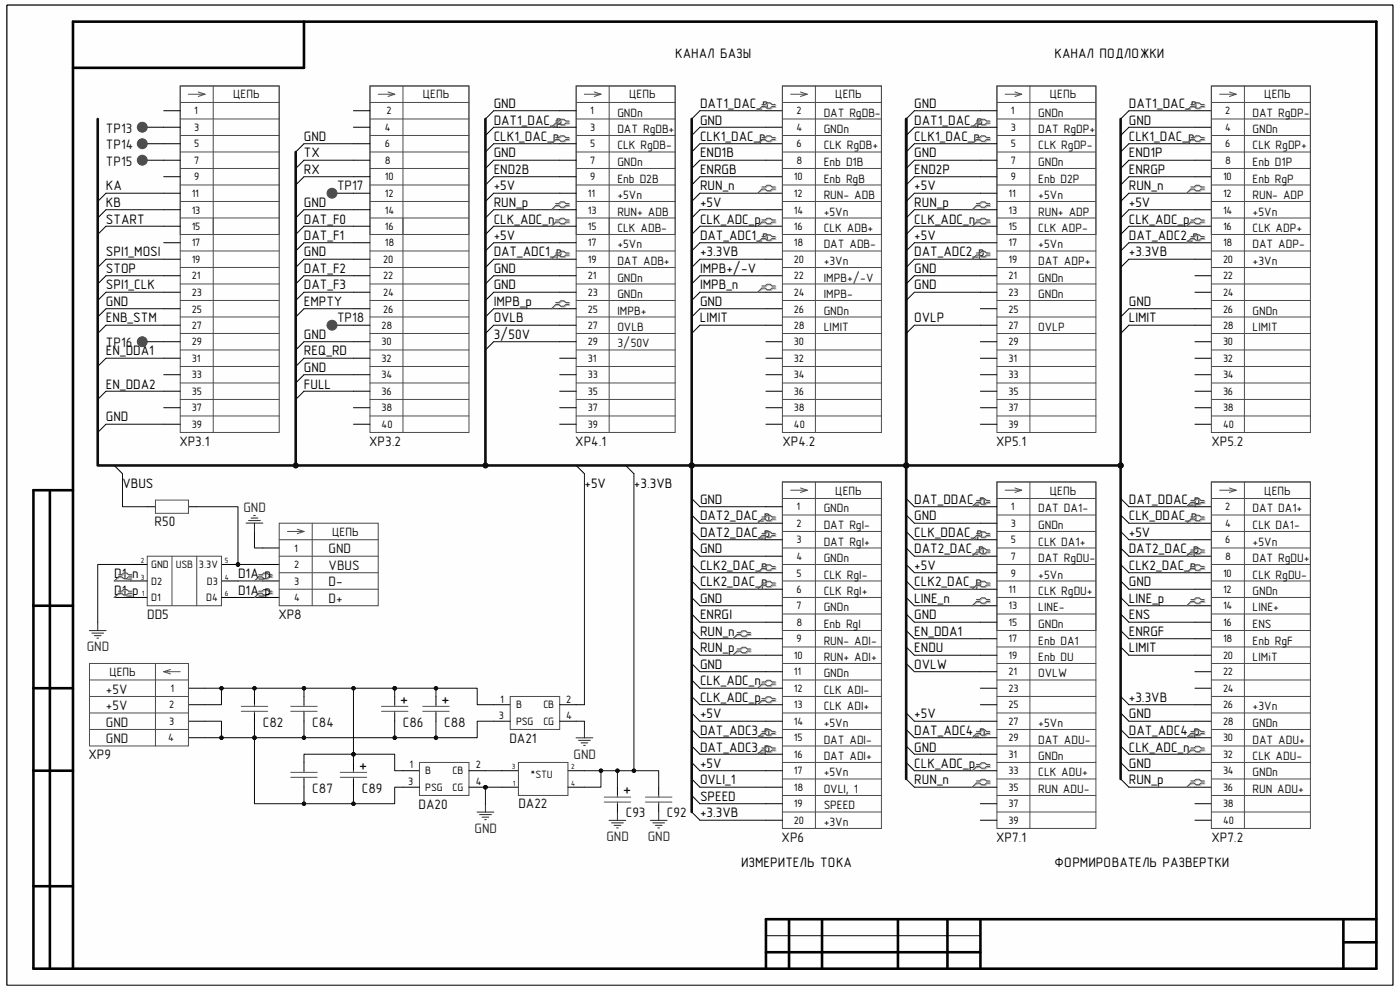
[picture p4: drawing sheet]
<svg xmlns="http://www.w3.org/2000/svg" width="297mm" height="210mm" viewBox="0 0 297 210" stroke-linecap="round" stroke-linejoin="round" font-family="sans-serif">
<defs><g id="words">
<g font-size="3.9" fill="#0e0e0e">
<text x="84.8" y="147.6" transform="rotate(90 84.8 147.6)">+</text>
<text x="93.6" y="147.6" transform="rotate(90 93.6 147.6)">+</text>
<text x="76.1" y="161.5" transform="rotate(90 76.1 161.5)">+</text>
<text x="132.1" y="166.8" transform="rotate(90 132.1 166.8)">+</text>
</g>
<g font-size="2.9">
<text x="143.3" y="12.4">КАНАЛ БАЗЫ</text>
<text x="223.7" y="12.4">КАНАЛ ПОДЛОЖКИ</text>
<text x="104.7" y="22.9">GND</text>
<text x="148.5" y="22.9">DAT1_DAC_n</text>
<text x="194" y="22.9">GND</text>
<text x="239.5" y="22.9">DAT1_DAC_n</text>
<text x="64.5" y="29.9">GND</text>
<text x="104.7" y="29.9">CLK1_DAC_n</text>
<text x="104.7" y="26.4">DAT1_DAC_p</text>
<text x="148.5" y="26.4">GND</text>
<text x="148.5" y="29.9">CLK1_DAC_p</text>
<text x="194" y="29.9">CLK1_DAC_n</text>
<text x="194" y="26.4">DAT1_DAC_p</text>
<text x="239.5" y="26.4">GND</text>
<text x="239.5" y="29.9">CLK1_DAC_p</text>
<text x="64.5" y="33.4">TX</text>
<text x="104.7" y="33.4">GND</text>
<text x="148.5" y="33.4">END1B</text>
<text x="194" y="33.4">GND</text>
<text x="239.5" y="33.4">END1P</text>
<text x="22.5" y="40.4">KA</text>
<text x="64.5" y="36.9">RX</text>
<text x="104.7" y="36.9">END2B</text>
<text x="104.7" y="40.4">+5V</text>
<text x="148.5" y="40.4">RUN_n</text>
<text x="148.5" y="36.9">ENRGB</text>
<text x="194" y="36.9">END2P</text>
<text x="194" y="40.4">+5V</text>
<text x="239.5" y="40.4">RUN_n</text>
<text x="239.5" y="36.9">ENRGP</text>
<text x="22.5" y="43.9">KB</text>
<text x="22.5" y="47.4">START</text>
<text x="64.5" y="43.9">GND</text>
<text x="64.5" y="47.4">DAT_F0</text>
<text x="104.7" y="43.9">RUN_p</text>
<text x="104.7" y="47.4">CLK_ADC_n</text>
<text x="148.5" y="47.4">CLK_ADC_p</text>
<text x="148.5" y="43.9">+5V</text>
<text x="194" y="43.9">RUN_p</text>
<text x="194" y="47.4">CLK_ADC_n</text>
<text x="239.5" y="47.4">CLK_ADC_p</text>
<text x="239.5" y="43.9">+5V</text>
<text x="64.5" y="50.9">DAT_F1</text>
<text x="104.7" y="50.9">+5V</text>
<text x="148.5" y="50.9">DAT_ADC1_n</text>
<text x="194" y="50.9">+5V</text>
<text x="239.5" y="50.9">DAT_ADC2_n</text>
<text x="22.5" y="54.4">SPI1_MOSI</text>
<text x="22.5" y="57.9">STOP</text>
<text x="64.5" y="54.4">GND</text>
<text x="64.5" y="57.9">DAT_F2</text>
<text x="104.7" y="54.4">DAT_ADC1_p</text>
<text x="104.7" y="57.9">GND</text>
<text x="148.5" y="54.4">+3.3VB</text>
<text x="148.5" y="57.9">IMPB+/-V</text>
<text x="194" y="54.4">DAT_ADC2_p</text>
<text x="194" y="57.9">GND</text>
<text x="239.5" y="54.4">+3.3VB</text>
<text x="22.5" y="61.4">SPI1_CLK</text>
<text x="22.5" y="64.9">GND</text>
<text x="64.5" y="61.4">DAT_F3</text>
<text x="64.5" y="64.9">EMPTY</text>
<text x="104.7" y="61.4">GND</text>
<text x="104.7" y="64.9">IMPB_p</text>
<text x="148.5" y="64.9">GND</text>
<text x="148.5" y="61.4">IMPB_n</text>
<text x="194" y="61.4">GND</text>
<text x="239.5" y="64.9">GND</text>
<text x="22.5" y="68.4">ENB_STM</text>
<text x="64.5" y="71.9">GND</text>
<text x="104.7" y="71.9">3/50V</text>
<text x="104.7" y="68.4">OVLB</text>
<text x="148.5" y="68.4">LIMIT</text>
<text x="194" y="68.4">OVLP</text>
<text x="239.5" y="68.4">LIMIT</text>
<text x="22.5" y="75.4">EN_DDA1</text>
<text x="64.5" y="75.4">REQ_RD</text>
<text x="22.5" y="82.4">EN_DDA2</text>
<text x="64.5" y="82.4">FULL</text>
<text x="64.5" y="78.9">GND</text>
<text x="22.5" y="89.4">GND</text>
<text x="26" y="103.4">VBUS</text>
<text x="124" y="103.4">+5V</text>
<text x="134.5" y="103.4">+3.3VB</text>
<text x="148.5" y="106.9">GND</text>
<text x="194" y="106.9">DAT_DDAC_n</text>
<text x="239.5" y="106.9">DAT_DDAC_p</text>
<text x="148.5" y="113.9">DAT2_DAC_p</text>
<text x="148.5" y="110.4">DAT2_DAC_n</text>
<text x="194" y="113.9">CLK_DDAC_p</text>
<text x="194" y="110.4">GND</text>
<text x="239.5" y="110.4">CLK_DDAC_n</text>
<text x="239.5" y="113.9">+5V</text>
<text x="148.5" y="117.4">GND</text>
<text x="194" y="117.4">DAT2_DAC_n</text>
<text x="239.5" y="117.4">DAT2_DAC_p</text>
<text x="24.2" y="122.6">D1_n</text>
<text x="50.5" y="122.6">D1A_n</text>
<text x="148.5" y="120.9">CLK2_DAC_n</text>
<text x="148.5" y="124.4">CLK2_DAC_p</text>
<text x="194" y="124.4">CLK2_DAC_p</text>
<text x="194" y="120.9">+5V</text>
<text x="239.5" y="124.4">GND</text>
<text x="239.5" y="120.9">CLK2_DAC_n</text>
<text x="24.2" y="126.2">D1_p</text>
<text x="50.5" y="126.2">D1A_p</text>
<text x="148.5" y="127.9">GND</text>
<text x="148.5" y="131.4">ENRGI</text>
<text x="194" y="131.4">GND</text>
<text x="194" y="127.9">LINE_n</text>
<text x="239.5" y="127.9">LINE_p</text>
<text x="239.5" y="131.4">ENS</text>
<text x="148.5" y="134.9">RUN_n</text>
<text x="194" y="134.9">EN_DDA1</text>
<text x="239.5" y="134.9">ENRGF</text>
<text x="148.5" y="141.9">GND</text>
<text x="148.5" y="138.4">RUN_p</text>
<text x="194" y="141.9">OVLW</text>
<text x="194" y="138.4">ENDU</text>
<text x="239.5" y="138.4">LIMIT</text>
<text x="148.5" y="145.4">CLK_ADC_n</text>
<text x="148.5" y="148.9">CLK_ADC_p</text>
<text x="239.5" y="148.9">+3.3VB</text>
<text x="148.5" y="152.4">+5V</text>
<text x="148.5" y="155.9">DAT_ADC3_n</text>
<text x="194" y="155.9">DAT_ADC4_n</text>
<text x="194" y="152.4">+5V</text>
<text x="239.5" y="152.4">GND</text>
<text x="239.5" y="155.9">DAT_ADC4_p</text>
<text x="148.5" y="159.4">DAT_ADC3_p</text>
<text x="194" y="159.4">GND</text>
<text x="239.5" y="159.4">CLK_ADC_n</text>
<text x="148.5" y="162.9">+5V</text>
<text x="148.5" y="166.4">OVLI_1</text>
<text x="194" y="166.4">RUN_n</text>
<text x="194" y="162.9">CLK_ADC_p</text>
<text x="239.5" y="166.4">RUN_p</text>
<text x="239.5" y="162.9">GND</text>
<text x="148.5" y="169.9">SPEED</text>
<text x="148.5" y="173.4">+3.3VB</text>
<text x="157.2" y="183.9">ИЗМЕРИТЕЛЬ ТОКА</text>
<text x="223.7" y="183.9">ФОРМИРОВАТЕЛЬ РАЗВЕРТКИ</text>
</g>
<g font-size="2.9" fill="#0e0e0e">
<text x="22.5" y="28.2">TP13</text>
<text x="22.5" y="35.1">TP15</text>
<text x="22.5" y="31.7">TP14</text>
<text x="71.5" y="40.4">TP17</text>
<text x="71.5" y="68.4">TP18</text>
<text x="22.5" y="73.7">TP16</text>
<text x="38.1" y="94.5">XP3.1</text>
<text x="78.3" y="94.5">XP3.2</text>
<text x="122" y="94.5">XP4.1</text>
<text x="166" y="94.7">XP4.2</text>
<text x="211.3" y="94.5">XP5.1</text>
<text x="257" y="94.7">XP5.2</text>
<text x="32.8" y="111.7">R50</text>
<text x="69.7" y="117.4">GND</text>
<text x="69.7" y="120.9">VBUS</text>
<text x="69.7" y="124.4">D-</text>
<text x="31.2" y="131.3">DD5</text>
<text x="59.1" y="131.3">XP8</text>
<text x="69.7" y="127.9">D+</text>
<text x="22.5" y="147.2">+5V</text>
<text x="22.5" y="150.7">+5V</text>
<text x="22.5" y="154.1">GND</text>
<text x="55.8" y="154.1">C82</text>
<text x="66.3" y="154.1">C84</text>
<text x="85.5" y="154.1">C86</text>
<text x="94.2" y="154.1">C88</text>
<text x="18.8" y="161">XP9</text>
<text x="22.5" y="157.6">GND</text>
<text x="108.1" y="157.5">DA21</text>
<text x="66.3" y="168.1">C87</text>
<text x="76.8" y="168.1">C89</text>
<text x="88.8" y="171.5">DA20</text>
<text x="110" y="171.4">DA22</text>
<text x="132.8" y="173.4">C93</text>
<text x="141.5" y="173.4">C92</text>
<text x="165.8" y="178.5">XP6</text>
<text x="211.3" y="178.5">XP7.1</text>
<text x="257" y="178.6">XP7.2</text>
</g>
<g font-size="2.9" fill="#262626">
<text x="51.6" y="108.6">GND</text>
<text x="18.4" y="138.2">GND</text>
<text x="121.7" y="160.9">GND</text>
<text x="100.7" y="176.7">GND</text>
<text x="128.7" y="178.4">GND</text>
<text x="137.4" y="178.4">GND</text>
</g>
<g font-size="2.6" fill="#0e0e0e">
<text x="49.4" y="20.9">ЦЕПЬ</text>
<text x="89.7" y="20.9">ЦЕПЬ</text>
<text x="133.5" y="20.9">ЦЕПЬ</text>
<text x="177.2" y="20.9">ЦЕПЬ</text>
<text x="222.7" y="20.9">ЦЕПЬ</text>
<text x="268.2" y="20.9">ЦЕПЬ</text>
<text x="131" y="28.2">DAT RgDB+</text>
<text x="131" y="24.7">GNDn</text>
<text x="174.8" y="24.7">DAT RgDB-</text>
<text x="174.8" y="28.2">GNDn</text>
<text x="220.3" y="24.7">GNDn</text>
<text x="220.3" y="28.2">DAT RgDP+</text>
<text x="265.7" y="24.7">DAT RgDP-</text>
<text x="265.7" y="28.2">GNDn</text>
<text x="131" y="31.7">CLK RgDB-</text>
<text x="131" y="35.2">GNDn</text>
<text x="174.8" y="35.2">Enb D1B</text>
<text x="174.8" y="31.7">CLK RgDB+</text>
<text x="220.3" y="35.2">GNDn</text>
<text x="220.3" y="31.7">CLK RgDP-</text>
<text x="265.7" y="35.2">Enb D1P</text>
<text x="265.7" y="31.7">CLK RgDP+</text>
<text x="131" y="38.7">Enb D2B</text>
<text x="174.8" y="38.7">Enb RgB</text>
<text x="220.3" y="38.7">Enb D2P</text>
<text x="265.7" y="38.7">Enb RgP</text>
<text x="131" y="42.2">+5Vn</text>
<text x="131" y="45.7">RUN+ ADB</text>
<text x="174.8" y="45.7">+5Vn</text>
<text x="174.8" y="42.2">RUN- ADB</text>
<text x="220.3" y="42.2">+5Vn</text>
<text x="220.3" y="45.7">RUN+ ADP</text>
<text x="265.7" y="45.7">+5Vn</text>
<text x="265.7" y="42.2">RUN- ADP</text>
<text x="131" y="49.2">CLK ADB-</text>
<text x="131" y="52.7">+5Vn</text>
<text x="174.8" y="52.7">DAT ADB-</text>
<text x="174.8" y="49.2">CLK ADB+</text>
<text x="220.3" y="49.2">CLK ADP-</text>
<text x="220.3" y="52.7">+5Vn</text>
<text x="265.7" y="52.7">DAT ADP-</text>
<text x="265.7" y="49.2">CLK ADP+</text>
<text x="131" y="59.7">GNDn</text>
<text x="131" y="56.2">DAT ADB+</text>
<text x="174.8" y="59.7">IMPB+/-V</text>
<text x="174.8" y="56.2">+3Vn</text>
<text x="220.3" y="59.7">GNDn</text>
<text x="220.3" y="56.2">DAT ADP+</text>
<text x="265.7" y="56.2">+3Vn</text>
<text x="131" y="63.2">GNDn</text>
<text x="174.8" y="63.2">IMPB-</text>
<text x="220.3" y="63.2">GNDn</text>
<text x="131" y="70.2">OVLB</text>
<text x="131" y="66.7">IMPB+</text>
<text x="174.8" y="66.7">GNDn</text>
<text x="174.8" y="70.2">LIMIT</text>
<text x="220.3" y="70.2">OVLP</text>
<text x="265.7" y="66.7">GNDn</text>
<text x="265.7" y="70.2">LIMIT</text>
<text x="131" y="73.7">3/50V</text>
<text x="177.2" y="104.9">ЦЕПЬ</text>
<text x="222.7" y="104.9">ЦЕПЬ</text>
<text x="268.2" y="104.9">ЦЕПЬ</text>
<text x="70.4" y="113.6">ЦЕПЬ</text>
<text x="174.8" y="108.7">GNDn</text>
<text x="174.8" y="112.2">DAT RgI-</text>
<text x="220.3" y="108.7">DAT DA1-</text>
<text x="220.3" y="112.2">GNDn</text>
<text x="265.7" y="108.7">DAT DA1+</text>
<text x="265.7" y="112.2">CLK DA1-</text>
<text x="174.8" y="115.7">DAT RgI+</text>
<text x="174.8" y="119.2">GNDn</text>
<text x="220.3" y="115.7">CLK DA1+</text>
<text x="220.3" y="119.2">DAT RgDU-</text>
<text x="265.7" y="119.2">DAT RgDU+</text>
<text x="265.7" y="115.7">+5Vn</text>
<text x="174.8" y="122.7">CLK RgI-</text>
<text x="220.3" y="122.7">+5Vn</text>
<text x="265.7" y="122.7">CLK RgDU-</text>
<text x="174.8" y="126.2">CLK RgI+</text>
<text x="174.8" y="129.7">GNDn</text>
<text x="220.3" y="126.2">CLK RgDU+</text>
<text x="220.3" y="129.7">LINE-</text>
<text x="265.7" y="126.2">GNDn</text>
<text x="265.7" y="129.7">LINE+</text>
<text x="174.8" y="133.2">Enb RgI</text>
<text x="174.8" y="136.7">RUN- ADI-</text>
<text x="220.3" y="133.2">GNDn</text>
<text x="220.3" y="136.7">Enb DA1</text>
<text x="265.7" y="133.2">ENS</text>
<text x="265.7" y="136.7">Enb RgF</text>
<text x="23.2" y="143.4">ЦЕПЬ</text>
<text x="174.8" y="140.2">RUN+ ADI+</text>
<text x="174.8" y="143.7">GNDn</text>
<text x="220.3" y="143.7">OVLW</text>
<text x="220.3" y="140.2">Enb DU</text>
<text x="265.7" y="140.2">LIMiT</text>
<text x="174.8" y="147.2">CLK ADI-</text>
<text x="174.8" y="150.7">CLK ADI+</text>
<text x="174.8" y="154.2">+5Vn</text>
<text x="220.3" y="154.2">+5Vn</text>
<text x="265.7" y="150.7">+3Vn</text>
<text x="265.7" y="154.2">GNDn</text>
<text x="174.8" y="157.7">DAT ADI-</text>
<text x="174.8" y="161.2">DAT ADI+</text>
<text x="220.3" y="157.7">DAT ADU-</text>
<text x="220.3" y="161.2">GNDn</text>
<text x="265.7" y="161.2">CLK ADU-</text>
<text x="265.7" y="157.7">DAT ADU+</text>
<text x="174.8" y="164.7">+5Vn</text>
<text x="220.3" y="164.7">CLK ADU+</text>
<text x="265.7" y="164.7">GNDn</text>
<text x="174.8" y="168.2">OVLI, 1</text>
<text x="174.8" y="171.7">SPEED</text>
<text x="220.3" y="168.2">RUN ADU-</text>
<text x="265.7" y="168.2">RUN ADU+</text>
<text x="174.8" y="175.2">+3Vn</text>
</g>
<g font-size="2.3">
<text x="41.2" y="24.3">1</text>
<text x="41.2" y="27.8">3</text>
<text x="81.7" y="27.8">4</text>
<text x="82" y="24.3">2</text>
<text x="125.2" y="24.3">1</text>
<text x="125.2" y="27.8">3</text>
<text x="169" y="24.3">2</text>
<text x="169" y="27.8">4</text>
<text x="214.4" y="24.3">1</text>
<text x="214.4" y="27.8">3</text>
<text x="259.9" y="24.3">2</text>
<text x="259.9" y="27.8">4</text>
<text x="41.2" y="31.3">5</text>
<text x="41.2" y="34.8">7</text>
<text x="81.7" y="31.3">6</text>
<text x="81.7" y="34.8">8</text>
<text x="125.2" y="31.3">5</text>
<text x="125.2" y="34.8">7</text>
<text x="169" y="31.3">6</text>
<text x="169" y="34.8">8</text>
<text x="214.4" y="31.3">5</text>
<text x="214.4" y="34.8">7</text>
<text x="259.9" y="31.3">6</text>
<text x="259.9" y="34.8">8</text>
<text x="40.7" y="41.8">11</text>
<text x="41.2" y="38.3">9</text>
<text x="81.7" y="38.3">10</text>
<text x="81.7" y="41.8">12</text>
<text x="124.7" y="41.8">11</text>
<text x="125.2" y="38.3">9</text>
<text x="168.4" y="38.3">10</text>
<text x="168.4" y="41.8">12</text>
<text x="214" y="41.8">11</text>
<text x="214.4" y="38.3">9</text>
<text x="259.5" y="38.3">10</text>
<text x="259.5" y="41.8">12</text>
<text x="40.7" y="45.3">13</text>
<text x="81.7" y="45.3">14</text>
<text x="124.7" y="45.3">13</text>
<text x="168.4" y="45.3">14</text>
<text x="214" y="45.3">13</text>
<text x="259.5" y="45.3">14</text>
<text x="40.7" y="48.8">15</text>
<text x="40.7" y="52.3">17</text>
<text x="81.7" y="48.8">16</text>
<text x="81.7" y="52.3">18</text>
<text x="124.7" y="48.8">15</text>
<text x="124.7" y="52.3">17</text>
<text x="168.4" y="48.8">16</text>
<text x="168.4" y="52.3">18</text>
<text x="214" y="48.8">15</text>
<text x="214" y="52.3">17</text>
<text x="259.5" y="48.8">16</text>
<text x="259.5" y="52.3">18</text>
<text x="40.7" y="55.8">19</text>
<text x="40.7" y="59.3">21</text>
<text x="81.3" y="59.3">22</text>
<text x="81.3" y="55.8">20</text>
<text x="124.7" y="55.8">19</text>
<text x="124.7" y="59.3">21</text>
<text x="168.4" y="55.8">20</text>
<text x="168.4" y="59.3">22</text>
<text x="214" y="55.8">19</text>
<text x="214" y="59.3">21</text>
<text x="259.5" y="55.8">20</text>
<text x="259.5" y="59.3">22</text>
<text x="40.7" y="62.8">23</text>
<text x="81.3" y="62.8">24</text>
<text x="124.7" y="62.8">23</text>
<text x="168.4" y="62.8">24</text>
<text x="214" y="62.8">23</text>
<text x="259.5" y="62.8">24</text>
<text x="40.7" y="66.3">25</text>
<text x="40.7" y="69.8">27</text>
<text x="80.9" y="69.8">28</text>
<text x="81.3" y="66.3">26</text>
<text x="124.7" y="66.3">25</text>
<text x="124.7" y="69.8">27</text>
<text x="168.4" y="66.3">26</text>
<text x="168.4" y="69.8">28</text>
<text x="214" y="66.3">25</text>
<text x="214" y="69.8">27</text>
<text x="259.5" y="66.3">26</text>
<text x="259.5" y="69.8">28</text>
<text x="40.7" y="73.3">29</text>
<text x="40.7" y="76.8">31</text>
<text x="80.9" y="73.3">30</text>
<text x="80.9" y="76.8">32</text>
<text x="124.7" y="73.3">29</text>
<text x="124.7" y="76.8">31</text>
<text x="168.4" y="73.3">30</text>
<text x="168.4" y="76.8">32</text>
<text x="214" y="73.3">29</text>
<text x="214" y="76.8">31</text>
<text x="259.5" y="73.3">30</text>
<text x="259.5" y="76.8">32</text>
<text x="40.7" y="80.3">33</text>
<text x="40.7" y="83.8">35</text>
<text x="80.9" y="80.3">34</text>
<text x="80.9" y="83.8">36</text>
<text x="124.7" y="80.3">33</text>
<text x="124.7" y="83.8">35</text>
<text x="168.4" y="80.3">34</text>
<text x="168.4" y="83.8">36</text>
<text x="214" y="80.3">33</text>
<text x="214" y="83.8">35</text>
<text x="259.5" y="80.3">34</text>
<text x="259.5" y="83.8">36</text>
<text x="40.7" y="87.3">37</text>
<text x="80.9" y="87.3">38</text>
<text x="124.7" y="87.3">37</text>
<text x="168.4" y="87.3">38</text>
<text x="214" y="87.3">37</text>
<text x="259.5" y="87.3">38</text>
<text x="40.7" y="90.8">39</text>
<text x="80.9" y="90.8">40</text>
<text x="124.7" y="90.8">39</text>
<text x="168.4" y="90.8">40</text>
<text x="214" y="90.8">39</text>
<text x="259.5" y="90.8">40</text>
<text x="169" y="108.3">1</text>
<text x="169" y="111.8">2</text>
<text x="214.4" y="108.3">1</text>
<text x="214.4" y="111.8">3</text>
<text x="259.9" y="108.3">2</text>
<text x="259.9" y="111.8">4</text>
<text x="62.4" y="117.1">1</text>
<text x="169" y="115.3">3</text>
<text x="169" y="118.8">4</text>
<text x="214.4" y="115.3">5</text>
<text x="214.4" y="118.8">7</text>
<text x="259.9" y="115.3">6</text>
<text x="259.9" y="118.8">8</text>
<text x="32.1" y="120.5">GND</text>
<text x="32.1" y="124">D2</text>
<text x="42.2" y="120.5">3.3V</text>
<text x="43.9" y="124">D3</text>
<text x="62.4" y="120.5">2</text>
<text x="62.4" y="124">3</text>
<text x="169" y="122.3">5</text>
<text x="169" y="125.8">6</text>
<text x="214" y="125.8">11</text>
<text x="214.4" y="122.3">9</text>
<text x="259.5" y="122.3">10</text>
<text x="259.5" y="125.8">12</text>
<text x="32.1" y="127.6">D1</text>
<text x="43.8" y="127.6">D4</text>
<text x="62.4" y="127.6">4</text>
<text x="169" y="129.3">7</text>
<text x="214" y="129.3">13</text>
<text x="259.5" y="129.3">14</text>
<text x="169" y="132.8">8</text>
<text x="169" y="136.3">9</text>
<text x="214" y="132.8">15</text>
<text x="214" y="136.3">17</text>
<text x="259.5" y="132.8">16</text>
<text x="259.5" y="136.3">18</text>
<text x="168.4" y="139.8">10</text>
<text x="168.4" y="143.3">11</text>
<text x="214" y="139.8">19</text>
<text x="214" y="143.3">21</text>
<text x="259.5" y="139.8">20</text>
<text x="259.5" y="143.3">22</text>
<text x="36.2" y="146.8">1</text>
<text x="106.1" y="149.1">1</text>
<text x="120.1" y="149.1">2</text>
<text x="168.4" y="146.8">12</text>
<text x="214" y="146.8">23</text>
<text x="259.5" y="146.8">24</text>
<text x="35.9" y="150.3">2</text>
<text x="35.9" y="153.8">3</text>
<text x="105.8" y="152.5">3</text>
<text x="109.5" y="150.3">B</text>
<text x="109.5" y="153.8">PSG</text>
<text x="115.3" y="150.3">CB</text>
<text x="115.3" y="153.8">CG</text>
<text x="120.1" y="152.5">4</text>
<text x="168.4" y="150.3">13</text>
<text x="168.4" y="153.8">14</text>
<text x="214" y="150.3">25</text>
<text x="214" y="153.8">27</text>
<text x="259.5" y="150.3">26</text>
<text x="259.5" y="153.8">28</text>
<text x="35.7" y="157.3">4</text>
<text x="168.4" y="157.3">15</text>
<text x="168.4" y="160.8">16</text>
<text x="214" y="157.3">29</text>
<text x="214" y="160.8">31</text>
<text x="259.5" y="157.3">30</text>
<text x="259.5" y="160.8">32</text>
<text x="86.6" y="166.5">3</text>
<text x="86.9" y="163">1</text>
<text x="90.2" y="164.3">B</text>
<text x="90.2" y="167.8">PSG</text>
<text x="96" y="164.3">CB</text>
<text x="96" y="167.8">CG</text>
<text x="100.9" y="163">2</text>
<text x="100.9" y="166.5">4</text>
<text x="168.4" y="164.3">17</text>
<text x="168.4" y="167.8">18</text>
<text x="214" y="164.3">33</text>
<text x="214" y="167.8">35</text>
<text x="259.5" y="164.3">34</text>
<text x="259.5" y="167.8">36</text>
<text x="168.4" y="171.3">19</text>
<text x="214" y="171.3">37</text>
<text x="259.5" y="171.3">38</text>
<text x="168.4" y="174.8">20</text>
<text x="214" y="174.8">39</text>
<text x="259.5" y="174.8">40</text>
</g>
<g font-size="2.3" fill="#0e0e0e">
<text x="37.3" y="120.5">USB</text>
<text x="112.6" y="165">*STU</text>
</g>
<g font-size="1.6">
<text x="29.8" y="119.4">2</text>
<text x="47.7" y="119.4">5</text>
<text x="29.8" y="122.9">3</text>
<text x="47.7" y="122.9">4</text>
<text x="30.1" y="126.4">1</text>
<text x="47.7" y="126.4">6</text>
<text x="108.6" y="163.2">3</text>
<text x="108.8" y="166.7">1</text>
<text x="121.2" y="163.2">2</text>
<text x="121.2" y="166.7">4</text>
</g>
<text font-size=".3" x="8.5" y="205.6">ALTIUM GOSTBOM2.0 KEV</text>
</g></defs>
<path d="M1.5 1.1h294v207.9h-294z" fill-rule="evenodd" fill="#fefefe"/>
<path d="M1.5 1.1h294v207.9h-294z" fill="none" stroke="#000" stroke-width=".21"/>
<path d="M1.5 1.1h294v207.9h-294z" fill-rule="evenodd" fill="#fefefe"/>
<g fill="none" stroke="#000" stroke-width=".21">
<path d="M1.5 1.1h294v207.9h-294zM34.7 23.5h3.5M34.7 27h3.5M34.7 30.5h3.5M34.7 34h3.5M34.7 37.5h3.5M64.5 34l-1.8 1.7M64.5 30.5l-1.8 1.7M64.5 37.5l-1.8 1.7M104.7 23.5l-1.7 1.7M104.7 27l-1.7 1.7M104.7 30.5l-1.7 1.7"/>
<path d="M104.7 34l-1.7 1.7M104.7 37.5l-1.7 1.7M22.5 41l-1.8 1.7M22.5 44.5l-1.8 1.7M22.5 48l-1.8 1.7M22.5 55l-1.8 1.7M22.5 58.5l-1.8 1.7M34.7 41h3.5M34.7 44.5h3.5M34.7 48h3.5M34.7 51.5h3.5M34.7 55h3.5"/>
<path d="M34.7 58.5h3.5M64.5 44.5l-1.8 1.7M64.5 48l-1.8 1.7M64.5 51.5l-1.8 1.7M64.5 55l-1.8 1.7M64.5 58.5l-1.8 1.7M104.7 41l-1.7 1.7M104.7 44.5l-1.7 1.7M104.7 48l-1.7 1.7M104.7 51.5l-1.7 1.7M104.7 55l-1.7 1.7M104.7 58.5l-1.7 1.7"/>
<path d="M22.5 62l-1.8 1.7M22.5 65.5l-1.8 1.7M22.5 69l-1.8 1.7M22.5 76l-1.8 1.7M34.7 62h3.5M34.7 65.5h3.5M34.7 69h3.5M34.7 72.5h3.5M34.7 76h3.5M34.7 79.5h3.5M64.5 62l-1.8 1.7M64.5 65.5l-1.8 1.7"/>
<path d="M64.5 72.5l-1.8 1.7M64.5 76l-1.8 1.7M64.5 79.5l-1.8 1.7M104.7 62l-1.7 1.7M104.7 65.5l-1.7 1.7M104.7 69l-1.7 1.7M104.7 72.5l-1.7 1.7M22.5 83l-1.8 1.7M22.5 90l-1.8 1.7M34.7 83h3.5M34.7 86.5h3.5M34.7 90h3.5"/>
<path d="M64.5 83l-1.8 1.7M162.5 198.5h45.5"/>
</g>
<g fill="none" stroke="#000" stroke-width=".55">
<path d="M64.5 4.6v9.8h-49M10.6 104v101.5M15.5 104h-8.4v101.5h284.9v-200.9h-276.5v200.9M7.1 128.5h8.4M7.1 146h8.4M7.1 163.5h8.4M7.1 188h8.4M167.4 195v10.5M174.4 195v10.5M190.5 195v10.5M201 195v10.5M208 195v10.5"/>
<path d="M285 195v10.5M285 199.9h7M292 195h-129.5v10.5M162.5 202h45.5"/>
</g>
<g fill="none" stroke="#4c4c4c" stroke-width=".21">
<path d="M38.2 18.2h21v31.5h-21zM38.2 18.2h21v73.5h-21zM40 20h3.5M42.1 19.5l1.4 .5M43.5 20l-1.4 .5M45.2 18.2v73.5M38.2 21.7h21M38.2 25.2h21M38.2 28.7h21M38.2 32.2h21M38.2 35.7h21M38.2 39.2h21"/>
<path d="M38.2 42.7h21M38.2 53.2h21M38.2 56.7h21M38.2 46.2h21M38.2 60.2h21M38.2 63.7h21M38.2 67.2h21M38.2 70.7h21M38.2 74.2h21M38.2 77.7h21M38.2 81.2h21M38.2 84.7h21"/>
<path d="M38.2 88.2h21"/>
</g>
<circle cx="50.5" cy="119.8" r=".36" fill="#0e0e0e"/>
<circle cx="50.5" cy="119.8" r=".36" fill="none" stroke="#0e0e0e" stroke-width=".21"/>
<path d="M47 119.7h3.5M27.7 126.7h3.5" fill="none" stroke="#000" stroke-width=".21"/>
<circle cx="50.5" cy="119.8" r=".36" fill="#0e0e0e"/>
<circle cx="50.5" cy="119.8" r=".36" fill="none" stroke="#0e0e0e" stroke-width=".21"/>
<path d="M24.2 98.7l1.8 1.8M27.7 119.7h3.5M27.7 123.2h3.5M47 123.2h3.5M47 126.7h3.5" fill="none" stroke="#000" stroke-width=".21"/>
<path d="M31.2 118h15.8v10.5h-15.8zM36.5 118v10.5M41.7 118v10.5" fill="none" stroke="#4c4c4c" stroke-width=".21"/>
<path d="M52.2 111h3.6M52.7 110.4h2.5M53.3 109.9h1.4M53.8 109.4h.4M54 111v1.7M19 133.8h3.5M19.5 134.3h2.5M20 134.8h1.4M20.6 135.4h.3M20.7 132v1.8" fill="none" stroke="#262626" stroke-width=".21"/>
<circle cx="103" cy="167" r=".36" fill="#0e0e0e"/>
<circle cx="103" cy="167" r=".36" fill="none" stroke="#0e0e0e" stroke-width=".21"/>
<path d="M85.5 163.5h3.5M85.5 167h3.5M99.5 163.5h3.5M99.5 167h3.5" fill="none" stroke="#000" stroke-width=".21"/>
<path d="M89 168.7v-7h10.5v7" fill="none" stroke="#4c4c4c" stroke-width=".21"/>
<circle cx="103" cy="167" r=".36" fill="#0e0e0e"/>
<circle cx="103" cy="167" r=".36" fill="none" stroke="#0e0e0e" stroke-width=".21"/>
<g fill="none" stroke="#4c4c4c" stroke-width=".21">
<path d="M78.5 18.2h21v31.5h-21zM78.5 18.2h21v73.5h-21zM80.2 20h3.5M82.3 19.5l1.4 .5M83.7 20l-1.4 .5M85.5 18.2v73.5M122.2 18.2h21v31.5h-21zM122.2 18.2h21v73.5h-21zM124 20h3.5M126.1 19.5l1.4 .5M127.5 20l-1.4 .5M129.2 18.2v73.5"/>
<path d="M166 18.2h21v31.5h-21zM166 18.2h21v73.5h-21zM167.7 20h3.5M169.8 19.5l1.4 .5M171.2 20l-1.4 .5M173 18.2v73.5M211.5 18.2h21v31.5h-21zM211.5 18.2h21v73.5h-21zM213.2 20h3.5M215.3 19.5l1.4 .5M216.7 20l-1.4 .5M218.5 18.2v73.5"/>
<path d="M257 18.2h21v31.5h-21zM257 18.2h21v73.5h-21zM258.8 20h3.4M260.8 19.5l1.4 .5M262.2 20l-1.4 .5M264 18.2v73.5M78.5 21.7h21M78.5 25.2h21M78.5 28.7h21M78.5 32.2h21M78.5 35.7h21M78.5 39.2h21"/>
<path d="M122.2 21.7h21M122.2 25.2h21M122.2 28.7h21M122.2 32.2h21M122.2 35.7h21M122.2 39.2h21M166 21.7h21M166 25.2h21M166 28.7h21M166 32.2h21M166 35.7h21M166 39.2h21"/>
<path d="M211.5 21.7h21M211.5 25.2h21M211.5 28.7h21M211.5 32.2h21M211.5 35.7h21M211.5 39.2h21M257 21.7h21M257 25.2h21M257 28.7h21M257 32.2h21M257 35.7h21M257 39.2h21"/>
<path d="M78.5 42.7h21M78.5 53.2h21M78.5 56.7h21M78.5 46.2h21M122.2 42.7h21M122.2 53.2h21M122.2 56.7h21M122.2 46.2h21M166 42.7h21M166 53.2h21M166 56.7h21M166 46.2h21"/>
<path d="M211.5 42.7h21M211.5 53.2h21M211.5 56.7h21M211.5 46.2h21M257 42.7h21M257 53.2h21M257 56.7h21M257 46.2h21M78.5 60.2h21M78.5 63.7h21M78.5 67.2h21M78.5 70.7h21"/>
<path d="M78.5 74.2h21M78.5 77.7h21M122.2 60.2h21M122.2 63.7h21M122.2 67.2h21M122.2 70.7h21M122.2 74.2h21M122.2 77.7h21M166 60.2h21M166 63.7h21M166 67.2h21M166 70.7h21"/>
<path d="M166 74.2h21M166 77.7h21M211.5 60.2h21M211.5 63.7h21M211.5 67.2h21M211.5 70.7h21M211.5 74.2h21M211.5 77.7h21M257 60.2h21M257 63.7h21M257 67.2h21M257 70.7h21"/>
<path d="M257 74.2h21M257 77.7h21M78.5 81.2h21M78.5 84.7h21M78.5 88.2h21M122.2 81.2h21M122.2 84.7h21M122.2 88.2h21M166 81.2h21M166 84.7h21M166 88.2h21M211.5 81.2h21"/>
<path d="M211.5 84.7h21M211.5 88.2h21M257 81.2h21M257 84.7h21M257 88.2h21M33 106.1h7v2.8h-7zM59.2 111h21v17.5h-21zM59.2 114.5h21M59.2 118h21M61 112.7h3.5M63.1 112.3l1.4 .4M64.5 112.7l-1.4 .5"/>
<path d="M66.2 111v17.5M166 102.2h21v31.6h-21zM166 102.2h21v73.5h-21zM166 105.7h21M166 109.3h21M166 112.7h21M166 116.2h21M166 119.8h21M167.7 104h3.5M169.8 103.5l1.4 .5M171.2 104l-1.4 .5M173 102.2v73.5"/>
<path d="M211.5 102.2h21v31.6h-21zM211.5 102.2h21v73.5h-21zM211.5 105.7h21M211.5 109.3h21M211.5 112.7h21M211.5 116.2h21M211.5 119.8h21M213.2 104h3.5M215.3 103.5l1.4 .5M216.7 104l-1.4 .5M218.5 102.2v73.5M257 102.2h21v31.6h-21z"/>
<path d="M257 102.2h21v73.5h-21zM257 105.7h21M257 109.3h21M257 112.7h21M257 116.2h21M257 119.8h21M258.8 104h3.4M260.8 103.5l1.4 .5M262.2 104l-1.4 .5M264 102.2v73.5M59.2 121.5h21M59.2 125h21"/>
<path d="M166 123.2h21M166 126.7h21M166 137.2h21M166 130.2h21M211.5 123.2h21M211.5 126.7h21M211.5 137.2h21M211.5 130.2h21M257 123.2h21M257 126.7h21M257 137.2h21M257 130.2h21"/>
<path d="M19 140.7h21v17.5h-21zM19 144.2h21M19 147.7h21M19 151.2h21M19 154.7h21M33 140.7v17.5M34.7 142.5h3.5M34.7 142.5l1.5 .5M36.2 142l-1.5 .5M51.2 149.8h5.6M51.2 150.9h5.6M54 149.5v.3"/>
<path d="M54 150.9v.3M61.7 149.8h5.6M61.7 150.9h5.6M64.5 149.5v.3M64.5 150.9v.3M80.9 149.8h5.6M80.9 150.9h5.6M83.7 149.5v.3M83.7 150.9v.3M89.7 149.8h5.6M89.7 150.9h5.6M92.5 149.5v.3"/>
<path d="M92.5 150.9v.3M108.2 147.7h10.5v7h-10.5zM166 140.7h21M166 144.3h21M166 147.7h21M166 151.2h21M166 154.7h21M166 158.3h21M211.5 140.7h21M211.5 144.3h21M211.5 147.7h21M211.5 151.2h21"/>
<path d="M211.5 154.7h21M211.5 158.3h21M257 140.7h21M257 144.3h21M257 147.7h21M257 151.2h21M257 154.7h21M257 158.3h21M61.7 163.8h5.6M61.7 164.9h5.6M64.5 163.5v.3M64.5 164.9v.3"/>
<path d="M72.2 163.8h5.6M72.2 164.9h5.6M75 163.5v.3M75 164.9v.3M89 168.7h10.5M110 161.7h10.5v7h-10.5zM128.2 169.1h5.6M128.2 170.1h5.6M131 168.7v.4M131 170.1v.4M136.9 169.1h5.6M136.9 170.1h5.6"/>
<path d="M139.7 168.7v.4M139.7 170.1v.4M166 168.8h21M166 161.7h21M166 165.2h21M166 172.3h21M211.5 168.8h21M211.5 161.7h21M211.5 165.2h21M211.5 172.3h21M257 168.8h21M257 161.7h21"/>
<path d="M257 165.2h21M257 172.3h21"/>
</g>
<g fill="none" stroke="#000" stroke-width=".21">
<path d="M31.2 27h3.5M75 23.5h3.5M75 27h3.5M75 30.5h3.5M75 34h3.5M75 37.5h3.5M118.7 23.5h3.5M118.7 27h3.5M118.7 30.5h3.5M118.7 34h3.5M118.7 37.5h3.5M148.5 23.5l-1.8 1.7"/>
<path d="M148.5 27l-1.8 1.7M148.5 30.5l-1.8 1.7M148.5 34l-1.8 1.7M148.5 37.5l-1.8 1.7M162.5 23.5h3.5M162.5 27h3.5M162.5 30.5h3.5M162.5 34h3.5M162.5 37.5h3.5M194 23.5l-1.8 1.7M194 34l-1.8 1.7M194 27l-1.8 1.7"/>
<path d="M194 30.5l-1.8 1.7M194 37.5l-1.8 1.7M208 23.5h3.5M208 27h3.5M208 30.5h3.5M208 34h3.5M208 37.5h3.5M239.5 23.5l-1.8 1.7M239.5 30.5l-1.8 1.7M239.5 34l-1.8 1.7M239.5 37.5l-1.8 1.7M239.5 27l-1.8 1.7"/>
<path d="M253.5 23.5h3.5M253.5 27h3.5M253.5 30.5h3.5M253.5 34h3.5M253.5 37.5h3.5M75 41h3.5M75 44.5h3.5M75 48h3.5M75 51.5h3.5M75 55h3.5M75 58.5h3.5M118.7 41h3.5"/>
<path d="M118.7 44.5h3.5M118.7 48h3.5M118.7 51.5h3.5M118.7 55h3.5M118.7 58.5h3.5M148.5 41l-1.8 1.7M148.5 44.5l-1.8 1.7M148.5 48l-1.8 1.7M148.5 51.5l-1.8 1.7M148.5 55l-1.8 1.7M148.5 58.5l-1.8 1.7M162.5 41h3.5"/>
<path d="M162.5 44.5h3.5M162.5 48h3.5M162.5 51.5h3.5M162.5 55h3.5M162.5 58.5h3.5M194 41l-1.8 1.7M194 44.5l-1.8 1.7M194 48l-1.8 1.7M194 51.5l-1.8 1.7M194 55l-1.8 1.7M194 58.5l-1.8 1.7M208 41h3.5"/>
<path d="M208 44.5h3.5M208 48h3.5M208 51.5h3.5M208 55h3.5M208 58.5h3.5M239.5 41l-1.8 1.7M239.5 44.5l-1.8 1.7M239.5 48l-1.8 1.7M239.5 51.5l-1.8 1.7M239.5 55l-1.8 1.7M253.5 41h3.5M253.5 44.5h3.5"/>
<path d="M253.5 48h3.5M253.5 51.5h3.5M253.5 55h3.5M253.5 58.5h3.5M75 62h3.5M75 65.5h3.5M75 69h3.5M75 72.5h3.5M75 76h3.5M75 79.5h3.5M118.7 62h3.5M118.7 65.5h3.5"/>
<path d="M118.7 69h3.5M118.7 72.5h3.5M118.7 76h3.5M118.7 79.5h3.5M148.5 62l-1.8 1.7M148.5 65.5l-1.8 1.7M148.5 69l-1.8 1.7M162.5 62h3.5M162.5 65.5h3.5M162.5 69h3.5M162.5 72.5h3.5M162.5 76h3.5"/>
<path d="M162.5 79.5h3.5M194 62l-1.8 1.7M194 69l-1.8 1.7M208 62h3.5M208 65.5h3.5M208 69h3.5M208 72.5h3.5M208 76h3.5M208 79.5h3.5M239.5 69l-1.8 1.7M239.5 65.5l-1.8 1.7M253.5 62h3.5"/>
<path d="M253.5 65.5h3.5M253.5 69h3.5M253.5 72.5h3.5M253.5 76h3.5M253.5 79.5h3.5M75 83h3.5M75 86.5h3.5M75 90h3.5M118.7 83h3.5M118.7 86.5h3.5M118.7 90h3.5M122.2 98.7l1.8 1.8"/>
<path d="M132.7 98.7l1.8 1.8M162.5 83h3.5M162.5 86.5h3.5M162.5 90h3.5M208 83h3.5M208 86.5h3.5M208 90h3.5M253.5 83h3.5M253.5 86.5h3.5M253.5 90h3.5M31.2 107.5h1.8M40 107.5h1.7"/>
<path d="M55.7 116.2h3.5M55.7 119.7h3.5M146.7 105.7l1.8 1.8M146.7 109.2l1.8 1.8M146.7 112.7l1.8 1.8M146.7 116.2l1.8 1.8M146.7 119.7l1.8 1.8M162.5 107.5h3.5M162.5 111h3.5M162.5 114.5h3.5M162.5 118h3.5M192.2 119.8l1.8 1.7"/>
<path d="M192.2 116.2l1.8 1.8M192.2 112.7l1.8 1.8M192.2 109.3l1.8 1.7M192.2 105.7l1.8 1.8M208 107.5h3.5M208 111h3.5M208 114.5h3.5M208 118h3.5M237.7 119.8l1.8 1.7M237.7 116.2l1.8 1.8M237.7 112.7l1.8 1.8M237.7 109.3l1.8 1.7"/>
<path d="M237.7 105.7l1.8 1.8M253.5 107.5h3.5M253.5 111h3.5M253.5 114.5h3.5M253.5 118h3.5M55.7 123.2h3.5M55.7 126.7h3.5M146.7 123.2l1.8 1.8M146.7 126.7l1.8 1.8M146.7 130.2l1.8 1.8M146.7 133.7l1.8 1.8M146.7 137.2l1.8 1.8"/>
<path d="M162.5 121.5h3.5M162.5 125h3.5M162.5 128.5h3.5M162.5 132h3.5M162.5 135.5h3.5M162.5 139h3.5M192.2 137.2l1.8 1.8M192.2 133.8l1.8 1.7M192.2 130.2l1.8 1.8M192.2 126.7l1.8 1.8M192.2 123.2l1.8 1.8M208 121.5h3.5"/>
<path d="M208 125h3.5M208 128.5h3.5M208 132h3.5M208 135.5h3.5M208 139h3.5M237.7 137.2l1.8 1.8M237.7 133.8l1.8 1.7M237.7 130.2l1.8 1.8M237.7 126.7l1.8 1.8M237.7 123.2l1.8 1.8M253.5 121.5h3.5M253.5 125h3.5"/>
<path d="M253.5 128.5h3.5M253.5 132h3.5M253.5 135.5h3.5M253.5 139h3.5M40 146h3.5M40 149.5h3.5M40 153h3.5M40 156.5h3.5M54 147.7v1.8M54 151.2v1.8M64.5 147.7v1.8M64.5 151.2v1.8"/>
<path d="M83.7 147.7v1.8M83.7 151.2v1.8M92.5 147.7v1.8M92.5 151.2v1.8M104.7 149.5h3.5M104.7 153h3.5M118.7 149.5h3.5M118.7 153h3.5M146.7 140.7l1.8 1.8M146.7 144.2l1.8 1.8M146.7 147.7l1.8 1.8M146.7 151.2l1.8 1.8"/>
<path d="M146.7 154.7l1.8 1.8M146.7 158.2l1.8 1.8M162.5 142.5h3.5M162.5 146h3.5M162.5 149.5h3.5M162.5 153h3.5M162.5 156.5h3.5M162.5 160h3.5M192.2 158.3l1.8 1.7M192.2 154.7l1.8 1.8M192.2 151.2l1.8 1.8M192.2 140.7l1.8 1.8"/>
<path d="M208 142.5h3.5M208 146h3.5M208 149.5h3.5M208 153h3.5M208 156.5h3.5M208 160h3.5M237.7 158.3l1.8 1.7M237.7 154.7l1.8 1.8M237.7 151.2l1.8 1.8M237.7 147.7l1.8 1.8M253.5 142.5h3.5M253.5 146h3.5"/>
<path d="M253.5 149.5h3.5M253.5 153h3.5M253.5 156.5h3.5M253.5 160h3.5M64.5 161.7v1.8M64.5 165.2v1.8M75 161.7v1.8M75 165.2v1.8M106.5 163.5h3.5M106.5 167h3.5M120.5 163.5h3.5M120.5 167h3.5"/>
<path d="M131 167v1.7M131 170.5v1.7M139.7 167v1.7M139.7 170.5v1.7M146.7 161.7l1.8 1.8M146.7 165.2l1.8 1.8M146.7 168.7l1.8 1.8M146.7 172.3l1.8 1.7M162.5 163.5h3.5M162.5 167h3.5M162.5 170.5h3.5M162.5 174h3.5"/>
<path d="M192.2 165.2l1.8 1.8M192.2 161.7l1.8 1.8M208 163.5h3.5M208 167h3.5M208 170.5h3.5M208 174h3.5M237.7 165.2l1.8 1.8M237.7 161.7l1.8 1.8M253.5 163.5h3.5M253.5 167h3.5M253.5 170.5h3.5M253.5 174h3.5"/>
</g>
<g fill="none" stroke="#262626" stroke-width=".21">
<path d="M122.2 156.5h3.6M122.7 157.1h2.5M123.3 157.6h1.4M123.8 158.1h.4M124 154.7v1.8M101.2 172.3h3.6M101.7 172.8h2.5M102.3 173.3h1.4M102.8 173.9h.4M103 170.5v1.7M129.2 174h3.6M129.8 174.6h2.4"/>
<path d="M130.3 175.1h1.4M130.8 175.6h.4M131 172.3v1.7M138 174h3.5M138.5 174.6h2.5M139 175.1h1.5M139.6 175.6h.3M139.7 172.3v1.7"/>
</g>
<circle cx="30.2" cy="27" r="1.05" fill="#4c4c4c"/>
<circle cx="30.2" cy="27" r="1.05" fill="none" stroke="#4c4c4c" stroke-width=".21"/>
<path d="M31.2 34h3.5" fill="none" stroke="#000" stroke-width=".21"/>
<circle cx="30.2" cy="34" r="1.05" fill="#4c4c4c"/>
<circle cx="30.2" cy="34" r="1.05" fill="none" stroke="#4c4c4c" stroke-width=".21"/>
<path d="M31.2 30.5h3.5" fill="none" stroke="#000" stroke-width=".21"/>
<circle cx="30.2" cy="30.5" r="1.05" fill="#4c4c4c"/>
<circle cx="30.2" cy="30.5" r="1.05" fill="none" stroke="#4c4c4c" stroke-width=".21"/>
<path d="M31.2 72.5h3.5" fill="none" stroke="#000" stroke-width=".21"/>
<circle cx="30.2" cy="72.5" r="1.05" fill="#4c4c4c"/>
<circle cx="30.2" cy="72.5" r="1.05" fill="none" stroke="#4c4c4c" stroke-width=".21"/>
<path d="M71.5 41h3.5" fill="none" stroke="#000" stroke-width=".21"/>
<circle cx="70.4" cy="41" r="1.05" fill="#4c4c4c"/>
<circle cx="70.4" cy="41" r="1.05" fill="none" stroke="#4c4c4c" stroke-width=".21"/>
<path d="M71.5 69h3.5" fill="none" stroke="#000" stroke-width=".21"/>
<circle cx="70.4" cy="69" r="1.05" fill="#4c4c4c"/>
<circle cx="70.4" cy="69" r="1.05" fill="none" stroke="#4c4c4c" stroke-width=".21"/>
<g fill="none" stroke="#0e0e0e" stroke-width=".21">
<path d="M64.5 30.5h10.5M64.5 34h10.5M64.5 37.5h10.5M104.7 30.5h14M104.7 34h14M104.7 37.5h14M104.7 23.5h14M104.7 27h14M22.5 41h12.2M22.5 44.5h12.2M22.5 48h12.2M22.5 55h12.2"/>
<path d="M22.5 58.5h12.2M64.5 44.5h10.5M64.5 48h10.5M64.5 55h10.5M64.5 58.5h10.5M64.5 51.5h10.5M104.7 41h14M104.7 44.5h14M104.7 48h14M104.7 55h14M104.7 58.5h14M104.7 51.5h14"/>
<path d="M22.5 62h12.2M22.5 65.5h12.2M22.5 69h12.2M22.5 76h12.2M64.5 62h10.5M64.5 65.5h10.5M64.5 76h10.5M64.5 72.5h10.5M64.5 79.5h10.5M104.7 62h14M104.7 65.5h14M104.7 69h14"/>
<path d="M104.7 72.5h14M22.5 83h12.2M22.5 90h12.2M64.5 83h10.5M27.7 119.7h-7v12.3M41.7 107.5h8.8v12.2M54 112.7v3.5h1.7M24.2 123.2h3.5M24.2 126.7h3.5M50.5 123.2h5.2M50.5 126.7h5.2"/>
</g>
<circle cx="50.5" cy="119.8" r=".36" fill="#0e0e0e"/>
<g fill="none" stroke="#0e0e0e" stroke-width=".21">
<path d="M148.5 23.5h14M148.5 27h14M148.5 30.5h14M148.5 34h14M148.5 37.5h14M194 23.5h14M194 27h14M194 30.5h14M194 34h14M194 37.5h14M239.5 23.5h14M239.5 27h14"/>
<path d="M239.5 30.5h14M239.5 34h14M239.5 37.5h14M148.5 41h14M148.5 44.5h14M148.5 48h14M148.5 51.5h14M148.5 55h14M148.5 58.5h14M194 41h14M194 44.5h14M194 48h14"/>
<path d="M194 51.5h14M194 55h14M194 58.5h14M239.5 41h14M239.5 44.5h14M239.5 48h14M239.5 51.5h14M239.5 55h14M148.5 62h14M148.5 65.5h14M148.5 69h14M194 62h14"/>
<path d="M194 69h14M239.5 65.5h14M239.5 69h14M26 100.5v7h5.2M50.5 119.7h5.2M148.5 118h14M148.5 114.5h14M148.5 111h14M148.5 107.5h14M194 118h14M194 114.5h14M194 111h14"/>
<path d="M194 107.5h14M239.5 118h14M239.5 114.5h14M239.5 111h14M239.5 107.5h14M148.5 139h14M148.5 135.5h14M148.5 132h14M148.5 128.5h14M148.5 125h14M148.5 121.5h14M194 139h14"/>
<path d="M194 135.5h14M194 132h14M194 128.5h14M194 125h14M194 121.5h14M239.5 139h14M239.5 135.5h14M239.5 132h14M239.5 128.5h14M239.5 125h14M239.5 121.5h14M148.5 160h14"/>
<path d="M148.5 156.5h14M148.5 153h14M148.5 149.5h14M148.5 142.5h14M148.5 146h14M194 160h14M194 156.5h14M194 153h14M194 142.5h14M239.5 160h14M239.5 156.5h14M239.5 153h14"/>
<path d="M239.5 149.5h14M148.5 167h14M148.5 163.5h14M148.5 170.5h14M148.5 174h14M194 167h14M194 163.5h14M239.5 167h14M239.5 163.5h14"/>
<circle cx="50.5" cy="119.8" r=".36"/>
</g>
<circle cx="50.5" cy="119.8" r=".36" fill="#0e0e0e"/>
<g fill="none" stroke="#0e0e0e" stroke-width=".21">
<path d="M43.5 153h3.5v3.5h-3.5"/>
<circle cx="50.5" cy="119.8" r=".36"/>
</g>
<circle cx="47" cy="156.5" r=".36" fill="#0e0e0e"/>
<g fill="none" stroke="#0e0e0e" stroke-width=".21">
<path d="M43.5 146h3.5v3.5h-3.5"/>
<circle cx="47" cy="156.5" r=".36"/>
</g>
<circle cx="47" cy="146" r=".36" fill="#0e0e0e"/>
<g fill="none" stroke="#0e0e0e" stroke-width=".21">
<path d="M54 153v3.5h-7"/>
<circle cx="47" cy="146" r=".36"/>
</g>
<circle cx="54" cy="156.5" r=".36" fill="#0e0e0e"/>
<circle cx="54" cy="156.5" r=".36" fill="none" stroke="#0e0e0e" stroke-width=".21"/>
<circle cx="47" cy="156.5" r=".36" fill="#0e0e0e"/>
<g fill="none" stroke="#0e0e0e" stroke-width=".21">
<path d="M64.5 153v3.5"/>
<circle cx="47" cy="156.5" r=".36"/>
</g>
<circle cx="64.5" cy="156.5" r=".36" fill="#0e0e0e"/>
<g fill="none" stroke="#0e0e0e" stroke-width=".21">
<path d="M83.7 153v3.5"/>
<circle cx="64.5" cy="156.5" r=".36"/>
</g>
<circle cx="83.7" cy="156.5" r=".36" fill="#0e0e0e"/>
<g fill="none" stroke="#0e0e0e" stroke-width=".21">
<path d="M47 146h7v1.7"/>
<circle cx="83.7" cy="156.5" r=".36"/>
</g>
<circle cx="54" cy="146" r=".36" fill="#0e0e0e"/>
<circle cx="54" cy="146" r=".36" fill="none" stroke="#0e0e0e" stroke-width=".21"/>
<circle cx="47" cy="146" r=".36" fill="#0e0e0e"/>
<g fill="none" stroke="#0e0e0e" stroke-width=".21">
<path d="M83.7 146h17.5v3.5h3.5"/>
<circle cx="47" cy="146" r=".36"/>
</g>
<circle cx="83.7" cy="146" r=".36" fill="#0e0e0e"/>
<circle cx="83.7" cy="146" r=".36" fill="none" stroke="#0e0e0e" stroke-width=".21"/>
<circle cx="92.5" cy="146" r=".36" fill="#0e0e0e"/>
<g fill="none" stroke="#0e0e0e" stroke-width=".21">
<path d="M54 146h10.5v1.7"/>
<circle cx="92.5" cy="146" r=".36"/>
</g>
<circle cx="64.5" cy="146" r=".36" fill="#0e0e0e"/>
<circle cx="64.5" cy="146" r=".36" fill="none" stroke="#0e0e0e" stroke-width=".21"/>
<circle cx="54" cy="146" r=".36" fill="#0e0e0e"/>
<g fill="none" stroke="#0e0e0e" stroke-width=".21">
<path d="M83.7 146v1.7"/>
<circle cx="54" cy="146" r=".36"/>
</g>
<circle cx="83.7" cy="146" r=".36" fill="#0e0e0e"/>
<g fill="none" stroke="#0e0e0e" stroke-width=".21">
<path d="M64.5 146h10.5v14"/>
<circle cx="83.7" cy="146" r=".36"/>
</g>
<circle cx="75" cy="160" r=".36" fill="#0e0e0e"/>
<circle cx="75" cy="160" r=".36" fill="none" stroke="#0e0e0e" stroke-width=".21"/>
<circle cx="75" cy="146" r=".36" fill="#0e0e0e"/>
<circle cx="75" cy="146" r=".36" fill="none" stroke="#0e0e0e" stroke-width=".21"/>
<circle cx="64.5" cy="146" r=".36" fill="#0e0e0e"/>
<g fill="none" stroke="#0e0e0e" stroke-width=".21">
<path d="M64.5 161.7v-1.7h10.5v1.7"/>
<circle cx="64.5" cy="146" r=".36"/>
</g>
<circle cx="75" cy="160" r=".36" fill="#0e0e0e"/>
<g fill="none" stroke="#0e0e0e" stroke-width=".21">
<path d="M75 160h8.7v3.5h1.8"/>
<circle cx="75" cy="160" r=".36"/>
</g>
<circle cx="75" cy="160" r=".36" fill="#0e0e0e"/>
<g fill="none" stroke="#0e0e0e" stroke-width=".21">
<path d="M85.5 167h-1.8v3.5h-8.7"/>
<circle cx="75" cy="160" r=".36"/>
</g>
<circle cx="75" cy="170.5" r=".36" fill="#0e0e0e"/>
<g fill="none" stroke="#0e0e0e" stroke-width=".21">
<path d="M124 100.5v49h-1.8M122.2 153h1.8v1.7M131 163.5v3.5"/>
<circle cx="75" cy="170.5" r=".36"/>
</g>
<circle cx="131" cy="163.5" r=".36" fill="#0e0e0e"/>
<g fill="none" stroke="#0e0e0e" stroke-width=".21">
<path d="M64.5 167v3.5h10.5v-3.5"/>
<circle cx="131" cy="163.5" r=".36"/>
</g>
<circle cx="64.5" cy="170.5" r=".36" fill="#0e0e0e"/>
<circle cx="64.5" cy="170.5" r=".36" fill="none" stroke="#0e0e0e" stroke-width=".21"/>
<circle cx="75" cy="170.5" r=".36" fill="#0e0e0e"/>
<g fill="none" stroke="#0e0e0e" stroke-width=".21">
<path d="M54 156.5v14h10.5"/>
<circle cx="75" cy="170.5" r=".36"/>
</g>
<circle cx="64.5" cy="170.5" r=".36" fill="#0e0e0e"/>
<circle cx="64.5" cy="170.5" r=".36" fill="none" stroke="#0e0e0e" stroke-width=".21"/>
<circle cx="54" cy="156.5" r=".36" fill="#0e0e0e"/>
<g fill="none" stroke="#0e0e0e" stroke-width=".21">
<path d="M92.5 153v3.5"/>
<circle cx="54" cy="156.5" r=".36"/>
</g>
<circle cx="92.5" cy="156.5" r=".36" fill="#0e0e0e"/>
<g fill="none" stroke="#0e0e0e" stroke-width=".21">
<path d="M92.5 146v1.7"/>
<circle cx="92.5" cy="156.5" r=".36"/>
</g>
<circle cx="92.5" cy="146" r=".36" fill="#0e0e0e"/>
<g fill="none" stroke="#0e0e0e" stroke-width=".21">
<path d="M124 163.5h3.5v3.5h-3.5"/>
<circle cx="92.5" cy="146" r=".36"/>
</g>
<circle cx="127.5" cy="163.5" r=".36" fill="#0e0e0e"/>
<g fill="none" stroke="#0e0e0e" stroke-width=".21">
<path d="M75 146h8.7"/>
<circle cx="127.5" cy="163.5" r=".36"/>
</g>
<circle cx="83.7" cy="146" r=".36" fill="#0e0e0e"/>
<circle cx="83.7" cy="146" r=".36" fill="none" stroke="#0e0e0e" stroke-width=".21"/>
<circle cx="75" cy="146" r=".36" fill="#0e0e0e"/>
<g fill="none" stroke="#0e0e0e" stroke-width=".21">
<path d="M104.7 153h-3.5v3.5h-47.2"/>
<circle cx="75" cy="146" r=".36"/>
</g>
<circle cx="92.5" cy="156.5" r=".36" fill="#0e0e0e"/>
<circle cx="92.5" cy="156.5" r=".36" fill="none" stroke="#0e0e0e" stroke-width=".21"/>
<circle cx="83.7" cy="156.5" r=".36" fill="#0e0e0e"/>
<circle cx="83.7" cy="156.5" r=".36" fill="none" stroke="#0e0e0e" stroke-width=".21"/>
<circle cx="64.5" cy="156.5" r=".36" fill="#0e0e0e"/>
<circle cx="64.5" cy="156.5" r=".36" fill="none" stroke="#0e0e0e" stroke-width=".21"/>
<circle cx="54" cy="156.5" r=".36" fill="#0e0e0e"/>
<g fill="none" stroke="#0e0e0e" stroke-width=".21">
<path d="M103 163.5h3.5M103 167h3.5"/>
<circle cx="54" cy="156.5" r=".36"/>
</g>
<circle cx="103" cy="167" r=".36" fill="#0e0e0e"/>
<g fill="none" stroke="#0e0e0e" stroke-width=".21">
<path d="M103 167v3.5"/>
<circle cx="103" cy="167" r=".36"/>
</g>
<circle cx="103" cy="167" r=".36" fill="#0e0e0e"/>
<g fill="none" stroke="#0e0e0e" stroke-width=".21">
<path d="M134.5 100.5v63"/>
<circle cx="103" cy="167" r=".36"/>
</g>
<circle cx="134.5" cy="163.5" r=".36" fill="#0e0e0e"/>
<g fill="none" stroke="#0e0e0e" stroke-width=".21">
<path d="M127.5 163.5h12.2v3.5"/>
<circle cx="134.5" cy="163.5" r=".36"/>
</g>
<circle cx="127.5" cy="163.5" r=".36" fill="#0e0e0e"/>
<circle cx="127.5" cy="163.5" r=".36" fill="none" stroke="#0e0e0e" stroke-width=".21"/>
<circle cx="131" cy="163.5" r=".36" fill="#0e0e0e"/>
<circle cx="131" cy="163.5" r=".36" fill="none" stroke="#0e0e0e" stroke-width=".21"/>
<circle cx="134.5" cy="163.5" r=".36" fill="#0e0e0e"/>
<circle cx="134.5" cy="163.5" r=".36" fill="none" stroke="#0e0e0e" stroke-width=".21"/>
<path d="M62.7 32.2v66.5" fill="none" stroke="#0e0e0e" stroke-width=".55"/>
<circle cx="62.7" cy="98.7" r=".53" fill="#0e0e0e"/>
<circle cx="62.7" cy="98.7" r=".53" fill="none" stroke="#0e0e0e" stroke-width=".21"/>
<path d="M103 25.2v73.5" fill="none" stroke="#0e0e0e" stroke-width=".55"/>
<circle cx="103" cy="98.7" r=".53" fill="#0e0e0e"/>
<circle cx="103" cy="98.7" r=".53" fill="none" stroke="#0e0e0e" stroke-width=".21"/>
<path d="M146.7 25.2v73.5" fill="none" stroke="#0e0e0e" stroke-width=".55"/>
<circle cx="146.7" cy="98.7" r=".53" fill="#0e0e0e"/>
<circle cx="146.7" cy="98.7" r=".53" fill="none" stroke="#0e0e0e" stroke-width=".21"/>
<path d="M192.2 25.2v73.5" fill="none" stroke="#0e0e0e" stroke-width=".55"/>
<circle cx="192.3" cy="98.7" r=".53" fill="#0e0e0e"/>
<circle cx="192.3" cy="98.7" r=".53" fill="none" stroke="#0e0e0e" stroke-width=".21"/>
<path d="M20.7 25.2v73.5h217v-73.5" fill="none" stroke="#0e0e0e" stroke-width=".55"/>
<circle cx="237.7" cy="98.7" r=".53" fill="#0e0e0e"/>
<circle cx="237.7" cy="98.7" r=".53" fill="none" stroke="#0e0e0e" stroke-width=".21"/>
<path d="M237.7 98.7v66.5" fill="none" stroke="#0e0e0e" stroke-width=".55"/>
<circle cx="237.7" cy="98.7" r=".53" fill="#0e0e0e"/>
<circle cx="237.7" cy="98.7" r=".53" fill="none" stroke="#0e0e0e" stroke-width=".21"/>
<path d="M192.2 98.7v66.5" fill="none" stroke="#0e0e0e" stroke-width=".55"/>
<circle cx="192.3" cy="98.7" r=".53" fill="#0e0e0e"/>
<circle cx="192.3" cy="98.7" r=".53" fill="none" stroke="#0e0e0e" stroke-width=".21"/>
<path d="M146.7 98.7v73.5" fill="none" stroke="#0e0e0e" stroke-width=".55"/>
<circle cx="146.7" cy="98.7" r=".53" fill="#0e0e0e"/>
<circle cx="146.7" cy="98.7" r=".53" fill="none" stroke="#0e0e0e" stroke-width=".21"/>
<path d="M192.2 25.2v73.5" fill="none" stroke="#0e0e0e" stroke-width=".55"/>
<circle cx="192.3" cy="98.7" r=".53" fill="#0e0e0e"/>
<circle cx="192.3" cy="98.7" r=".53" fill="none" stroke="#0e0e0e" stroke-width=".21"/>
<g fill="none" stroke="#b0b0b0" stroke-width=".21">
<path d="M118.1 25.8h.7l.3-.3h.7l.4 .3h.7M118.1 29.3h.7l.3-.3h.7l.4 .3h.7M120.9 26.3h-.7l-.4 .3h-.7l-.3-.3h-.7l-1.1 .7M120.9 29.8h-.7l-.4 .3h-.7l-.3-.3h-.7l-1.1 .7M161.8 29.3h.7l.4-.3h.7l.3 .3h.8M161.8 22.3h.7l.4-.3h.7l.3 .3h.8M161.8 39.8h.7l.4-.3h.7l.3 .3h.8M164.7 29.8h-.8l-.3 .3h-.7l-.4-.3h-.7l-1.1 .7M164.7 22.8h-.8l-.3 .3h-.7l-.4-.3h-.7l-1.1 .7M207.3 25.8h.7l.4-.3h.7l.3 .3h.8M207.3 29.3h.7l.4-.3h.7l.3 .3h.8M210.2 26.3h-.8l-.3 .3h-.7l-.4-.3h-.7l-1.1 .7"/>
<path d="M210.2 29.8h-.8l-.3 .3h-.7l-.4-.3h-.7l-1.1 .7M252.8 22.3h.7l.4-.3h.7l.4 .3h.7M252.8 29.3h.7l.4-.3h.7l.4 .3h.7M252.8 39.8h.7l.4-.3h.7l.4 .3h.7M255.7 22.8h-.7l-.4 .3h-.7l-.4-.3h-.7l-1.1 .7M255.7 29.8h-.7l-.4 .3h-.7l-.4-.3h-.7l-1.1 .7M118.1 46.8h.7l.3-.3h.7l.4 .3h.7M118.1 53.8h.7l.3-.3h.7l.4 .3h.7M118.1 43.3h.7l.3-.3h.7l.4 .3h.7M120.9 47.3h-.7l-.4 .3h-.7l-.3-.3h-.7l-1.1 .7M120.9 54.3h-.7l-.4 .3h-.7l-.3-.3h-.7l-1.1 .7M120.9 43.8h-.7l-.4 .3h-.7l-.3-.3h-.7l-1.1 .7"/>
<path d="M161.8 46.8h.7l.4-.3h.7l.3 .3h.8M161.8 50.3h.7l.4-.3h.7l.3 .3h.8M164.7 47.3h-.8l-.3 .3h-.7l-.4-.3h-.7l-1.1 .7M164.7 50.8h-.8l-.3 .3h-.7l-.4-.3h-.7l-1.1 .7M164.7 40.3h-.8l-.3 .3h-.7l-.4-.3h-.7l-1.1 .7M207.3 46.8h.7l.4-.3h.7l.3 .3h.8M207.3 53.8h.7l.4-.3h.7l.3 .3h.8M207.3 43.3h.7l.4-.3h.7l.3 .3h.8M210.2 47.3h-.8l-.3 .3h-.7l-.4-.3h-.7l-1.1 .7M210.2 54.3h-.8l-.3 .3h-.7l-.4-.3h-.7l-1.1 .7M210.2 43.8h-.8l-.3 .3h-.7l-.4-.3h-.7l-1.1 .7M252.8 50.3h.7l.4-.3h.7l.4 .3h.7"/>
<path d="M252.8 46.8h.7l.4-.3h.7l.4 .3h.7M255.7 40.3h-.7l-.4 .3h-.7l-.4-.3h-.7l-1.1 .7M255.7 50.8h-.7l-.4 .3h-.7l-.4-.3h-.7l-1.1 .7M255.7 47.3h-.7l-.4 .3h-.7l-.4-.3h-.7l-1.1 .7M118.1 64.3h.7l.3-.3h.7l.4 .3h.7M120.9 64.8h-.7l-.4 .3h-.7l-.3-.3h-.7l-1.1 .7M161.8 60.8h.7l.4-.3h.7l.3 .3h.8M164.7 61.3h-.8l-.3 .3h-.7l-.4-.3h-.7l-1.1 .7M161.8 109.8h.7l.4-.3h.7l.3 .3h.8M161.8 113.3h.7l.4-.3h.7l.3 .3h.8M164.7 110.3h-.8l-.3 .3h-.7l-.4-.3h-.7l-1.1 .7M164.7 113.8h-.8l-.3 .3h-.7l-.4-.3h-.7l-1.1 .7"/>
<path d="M207.3 106.3h.7l.4-.3h.7l.3 .3h.8M207.3 113.3h.7l.4-.3h.7l.3 .3h.8M207.3 116.8h.7l.4-.3h.7l.3 .3h.8M210.2 106.8h-.8l-.3 .3h-.7l-.4-.3h-.7l-1.1 .7M210.2 113.8h-.8l-.3 .3h-.7l-.4-.3h-.7l-1.1 .7M210.2 117.3h-.8l-.3 .3h-.7l-.4-.3h-.7l-1.1 .7M252.8 116.8h.7l.4-.3h.7l.4 .3h.7M252.8 109.8h.7l.4-.3h.7l.4 .3h.7M252.8 106.3h.7l.4-.3h.7l.4 .3h.7M255.7 117.3h-.7l-.4 .3h-.7l-.4-.3h-.7l-1.1 .7M255.7 110.3h-.7l-.4 .3h-.7l-.4-.3h-.7l-1.1 .7M255.7 106.8h-.7l-.4 .3h-.7l-.4-.3h-.7l-1.1 .7"/>
<path d="M25.3 122.1h.7l.4-.4h.7l.3 .4h.7M25.3 125.6h.7l.4-.4h.7l.3 .4h.7M28.1 122.5h-.7l-.3 .4h-.7l-.4-.4h-.7l-1.1 .7M28.1 126h-.7l-.3 .4h-.7l-.4-.4h-.7l-1.1 .7M55.1 122.1h.7l.3-.4h.7l.4 .4h.7M55.1 125.6h.7l.3-.4h.7l.4 .4h.7M57.9 122.5h-.7l-.4 .4h-.7l-.3-.4h-.7l-1.1 .7M57.9 126h-.7l-.4 .4h-.7l-.3-.4h-.7l-1.1 .7M156.6 134.3h.7l.3-.3h.7l.4 .3h.7M156.6 137.8h.7l.3-.3h.7l.4 .3h.7M159.4 134.8h-.7l-.4 .3h-.7l-.3-.3h-.7l-1.1 .7M159.4 138.3h-.7l-.4 .3h-.7l-.3-.3h-.7l-1.1 .7"/>
<path d="M161.8 120.3h.7l.4-.3h.7l.3 .3h.8M161.8 123.8h.7l.4-.3h.7l.3 .3h.8M164.7 120.8h-.8l-.3 .3h-.7l-.4-.3h-.7l-1.1 .7M164.7 124.3h-.8l-.3 .3h-.7l-.4-.3h-.7l-1.1 .7M207.3 123.8h.7l.4-.3h.7l.3 .3h.8M207.3 127.3h.7l.4-.3h.7l.3 .3h.8M210.2 124.3h-.8l-.3 .3h-.7l-.4-.3h-.7l-1.1 .7M210.2 127.8h-.8l-.3 .3h-.7l-.4-.3h-.7l-1.1 .7M252.8 120.3h.7l.4-.3h.7l.4 .3h.7M252.8 127.3h.7l.4-.3h.7l.4 .3h.7M255.7 120.8h-.7l-.4 .3h-.7l-.4-.3h-.7l-1.1 .7M255.7 127.8h-.7l-.4 .3h-.7l-.4-.3h-.7l-1.1 .7"/>
<path d="M161.8 144.8h.7l.4-.3h.7l.3 .3h.8M161.8 148.3h.7l.4-.3h.7l.3 .3h.8M161.8 155.3h.7l.4-.3h.7l.3 .3h.8M161.8 158.8h.7l.4-.3h.7l.3 .3h.8M164.7 145.3h-.8l-.3 .3h-.7l-.4-.3h-.7l-1.1 .7M164.7 148.8h-.8l-.3 .3h-.7l-.4-.3h-.7l-1.1 .7M164.7 155.8h-.8l-.3 .3h-.7l-.4-.3h-.7l-1.1 .7M164.7 159.3h-.8l-.3 .3h-.7l-.4-.3h-.7l-1.1 .7M207.3 155.3h.7l.4-.3h.7l.3 .3h.8M210.2 155.8h-.8l-.3 .3h-.7l-.4-.3h-.7l-1.1 .7M252.8 155.3h.7l.4-.3h.7l.4 .3h.7M252.8 158.8h.7l.4-.3h.7l.4 .3h.7"/>
<path d="M255.7 155.8h-.7l-.4 .3h-.7l-.4-.3h-.7l-1.1 .7M255.7 159.3h-.7l-.4 .3h-.7l-.4-.3h-.7l-1.1 .7M207.3 162.3h.7l.4-.3h.7l.3 .3h.8M207.3 165.8h.7l.4-.3h.7l.3 .3h.8M210.2 162.8h-.8l-.3 .3h-.7l-.4-.3h-.7l-1.1 .7M210.2 166.3h-.8l-.3 .3h-.7l-.4-.3h-.7l-1.1 .7M252.8 165.8h.7l.4-.3h.7l.4 .3h.7M255.7 166.3h-.7l-.4 .3h-.7l-.4-.3h-.7l-1.1 .7"/>
</g>
<g fill="none" stroke="#4c4c4c" stroke-width=".21">
<path d="M117.9 25.7h.7l.3-.4h.8l.3 .4h.7M117.9 29.2h.7l.3-.4h.8l.3 .4h.7M120.7 26.1h-.7l-.3 .4h-.8l-.3-.4h-.7l-.9 .9M120.7 29.6h-.7l-.3 .4h-.8l-.3-.4h-.7l-.9 .9M161.6 29.2h.7l.4-.4h.7l.4 .4h.7M161.6 22.2h.7l.4-.4h.7l.4 .4h.7M161.6 39.7h.7l.4-.4h.7l.4 .4h.7M164.5 29.6h-.7l-.4 .4h-.7l-.4-.4h-.7l-.9 .9M164.5 22.6h-.7l-.4 .4h-.7l-.4-.4h-.7l-.9 .9M207.1 25.7h.7l.4-.4h.7l.4 .4h.7M207.1 29.2h.7l.4-.4h.7l.4 .4h.7M210 26.1h-.7l-.4 .4h-.7l-.4-.4h-.7l-.9 .9"/>
<path d="M210 29.6h-.7l-.4 .4h-.7l-.4-.4h-.7l-.9 .9M252.6 22.2h.7l.4-.4h.7l.4 .4h.7M252.6 29.2h.7l.4-.4h.7l.4 .4h.7M252.6 39.7h.7l.4-.4h.7l.4 .4h.7M255.5 22.6h-.7l-.4 .4h-.7l-.4-.4h-.7l-.9 .9M255.5 29.6h-.7l-.4 .4h-.7l-.4-.4h-.7l-.9 .9M117.9 46.7h.7l.3-.4h.8l.3 .4h.7M117.9 53.7h.7l.3-.4h.8l.3 .4h.7M117.9 43.2h.7l.3-.4h.8l.3 .4h.7M120.7 47.1h-.7l-.3 .4h-.8l-.3-.4h-.7l-.9 .9M120.7 54.1h-.7l-.3 .4h-.8l-.3-.4h-.7l-.9 .9M120.7 43.6h-.7l-.3 .4h-.8l-.3-.4h-.7l-.9 .9"/>
<path d="M161.6 46.7h.7l.4-.4h.7l.4 .4h.7M161.6 50.2h.7l.4-.4h.7l.4 .4h.7M164.5 47.1h-.7l-.4 .4h-.7l-.4-.4h-.7l-.9 .9M164.5 50.6h-.7l-.4 .4h-.7l-.4-.4h-.7l-.9 .9M164.5 40.1h-.7l-.4 .4h-.7l-.4-.4h-.7l-.9 .9M207.1 46.7h.7l.4-.4h.7l.4 .4h.7M207.1 53.7h.7l.4-.4h.7l.4 .4h.7M207.1 43.2h.7l.4-.4h.7l.4 .4h.7M210 47.1h-.7l-.4 .4h-.7l-.4-.4h-.7l-.9 .9M210 54.1h-.7l-.4 .4h-.7l-.4-.4h-.7l-.9 .9M210 43.6h-.7l-.4 .4h-.7l-.4-.4h-.7l-.9 .9M252.6 50.2h.7l.4-.4h.7l.4 .4h.7"/>
<path d="M252.6 46.7h.7l.4-.4h.7l.4 .4h.7M255.5 40.1h-.7l-.4 .4h-.7l-.4-.4h-.7l-.9 .9M255.5 50.6h-.7l-.4 .4h-.7l-.4-.4h-.7l-.9 .9M255.5 47.1h-.7l-.4 .4h-.7l-.4-.4h-.7l-.9 .9M117.9 64.2h.7l.3-.4h.8l.3 .4h.7M120.7 64.6h-.7l-.3 .4h-.8l-.3-.4h-.7l-.9 .9M161.6 60.7h.7l.4-.4h.7l.4 .4h.7M164.5 61.1h-.7l-.4 .4h-.7l-.4-.4h-.7l-.9 .9M161.6 109.7h.7l.4-.4h.7l.4 .4h.7M161.6 113.2h.7l.4-.4h.7l.4 .4h.7M164.5 110.1h-.7l-.4 .4h-.7l-.4-.4h-.7l-.9 .9M164.5 113.6h-.7l-.4 .4h-.7l-.4-.4h-.7l-.9 .9"/>
<path d="M207.1 106.2h.7l.4-.4h.7l.4 .4h.7M207.1 113.2h.7l.4-.4h.7l.4 .4h.7M207.1 116.7h.7l.4-.4h.7l.4 .4h.7M210 106.6h-.7l-.4 .4h-.7l-.4-.4h-.7l-.9 .9M210 113.6h-.7l-.4 .4h-.7l-.4-.4h-.7l-.9 .9M210 117.1h-.7l-.4 .4h-.7l-.4-.4h-.7l-.9 .9M252.6 116.7h.7l.4-.4h.7l.4 .4h.7M252.6 109.7h.7l.4-.4h.7l.4 .4h.7M252.6 106.2h.7l.4-.4h.7l.4 .4h.7M255.5 117.1h-.7l-.4 .4h-.7l-.4-.4h-.7l-.9 .9M255.5 110.1h-.7l-.4 .4h-.7l-.4-.4h-.7l-.9 .9M255.5 106.6h-.7l-.4 .4h-.7l-.4-.4h-.7l-.9 .9"/>
<path d="M25.1 121.9h.7l.4-.3h.7l.4 .3h.7M25.1 125.4h.7l.4-.3h.7l.4 .3h.7M28 122.4h-.7l-.4 .3h-.7l-.4-.3h-.7l-.9 .8M28 125.9h-.7l-.4 .3h-.7l-.4-.3h-.7l-.9 .8M54.9 121.9h.7l.3-.3h.8l.3 .3h.7M54.9 125.4h.7l.3-.3h.8l.3 .3h.7M57.7 122.4h-.7l-.3 .3h-.8l-.3-.3h-.7l-.9 .8M57.7 125.9h-.7l-.3 .3h-.8l-.3-.3h-.7l-.9 .8M156.4 134.2h.7l.3-.4h.8l.3 .4h.7M156.4 137.7h.7l.3-.4h.8l.3 .4h.7M159.2 134.6h-.7l-.3 .4h-.8l-.3-.4h-.7l-.9 .9M159.2 138.1h-.7l-.3 .4h-.8l-.3-.4h-.7l-.9 .9"/>
<path d="M161.6 120.2h.7l.4-.4h.7l.4 .4h.7M161.6 123.7h.7l.4-.4h.7l.4 .4h.7M164.5 120.6h-.7l-.4 .4h-.7l-.4-.4h-.7l-.9 .9M164.5 124.1h-.7l-.4 .4h-.7l-.4-.4h-.7l-.9 .9M207.1 123.7h.7l.4-.4h.7l.4 .4h.7M207.1 127.2h.7l.4-.4h.7l.4 .4h.7M210 124.1h-.7l-.4 .4h-.7l-.4-.4h-.7l-.9 .9M210 127.6h-.7l-.4 .4h-.7l-.4-.4h-.7l-.9 .9M252.6 120.2h.7l.4-.4h.7l.4 .4h.7M252.6 127.2h.7l.4-.4h.7l.4 .4h.7M255.5 120.6h-.7l-.4 .4h-.7l-.4-.4h-.7l-.9 .9M255.5 127.6h-.7l-.4 .4h-.7l-.4-.4h-.7l-.9 .9"/>
<path d="M161.6 144.7h.7l.4-.4h.7l.4 .4h.7M161.6 148.2h.7l.4-.4h.7l.4 .4h.7M161.6 155.2h.7l.4-.4h.7l.4 .4h.7M161.6 158.7h.7l.4-.4h.7l.4 .4h.7M164.5 145.1h-.7l-.4 .4h-.7l-.4-.4h-.7l-.9 .9M164.5 148.6h-.7l-.4 .4h-.7l-.4-.4h-.7l-.9 .9M164.5 155.6h-.7l-.4 .4h-.7l-.4-.4h-.7l-.9 .9M164.5 159.1h-.7l-.4 .4h-.7l-.4-.4h-.7l-.9 .9M207.1 155.2h.7l.4-.4h.7l.4 .4h.7M210 155.6h-.7l-.4 .4h-.7l-.4-.4h-.7l-.9 .9M252.6 155.2h.7l.4-.4h.7l.4 .4h.7M252.6 158.7h.7l.4-.4h.7l.4 .4h.7"/>
<path d="M255.5 155.6h-.7l-.4 .4h-.7l-.4-.4h-.7l-.9 .9M255.5 159.1h-.7l-.4 .4h-.7l-.4-.4h-.7l-.9 .9M207.1 162.2h.7l.4-.4h.7l.4 .4h.7M207.1 165.7h.7l.4-.4h.7l.4 .4h.7M210 162.6h-.7l-.4 .4h-.7l-.4-.4h-.7l-.9 .9M210 166.1h-.7l-.4 .4h-.7l-.4-.4h-.7l-.9 .9M252.6 165.7h.7l.4-.4h.7l.4 .4h.7M255.5 166.1h-.7l-.4 .4h-.7l-.4-.4h-.7l-.9 .9"/>
</g>
<use href="#words"/>
</svg>
